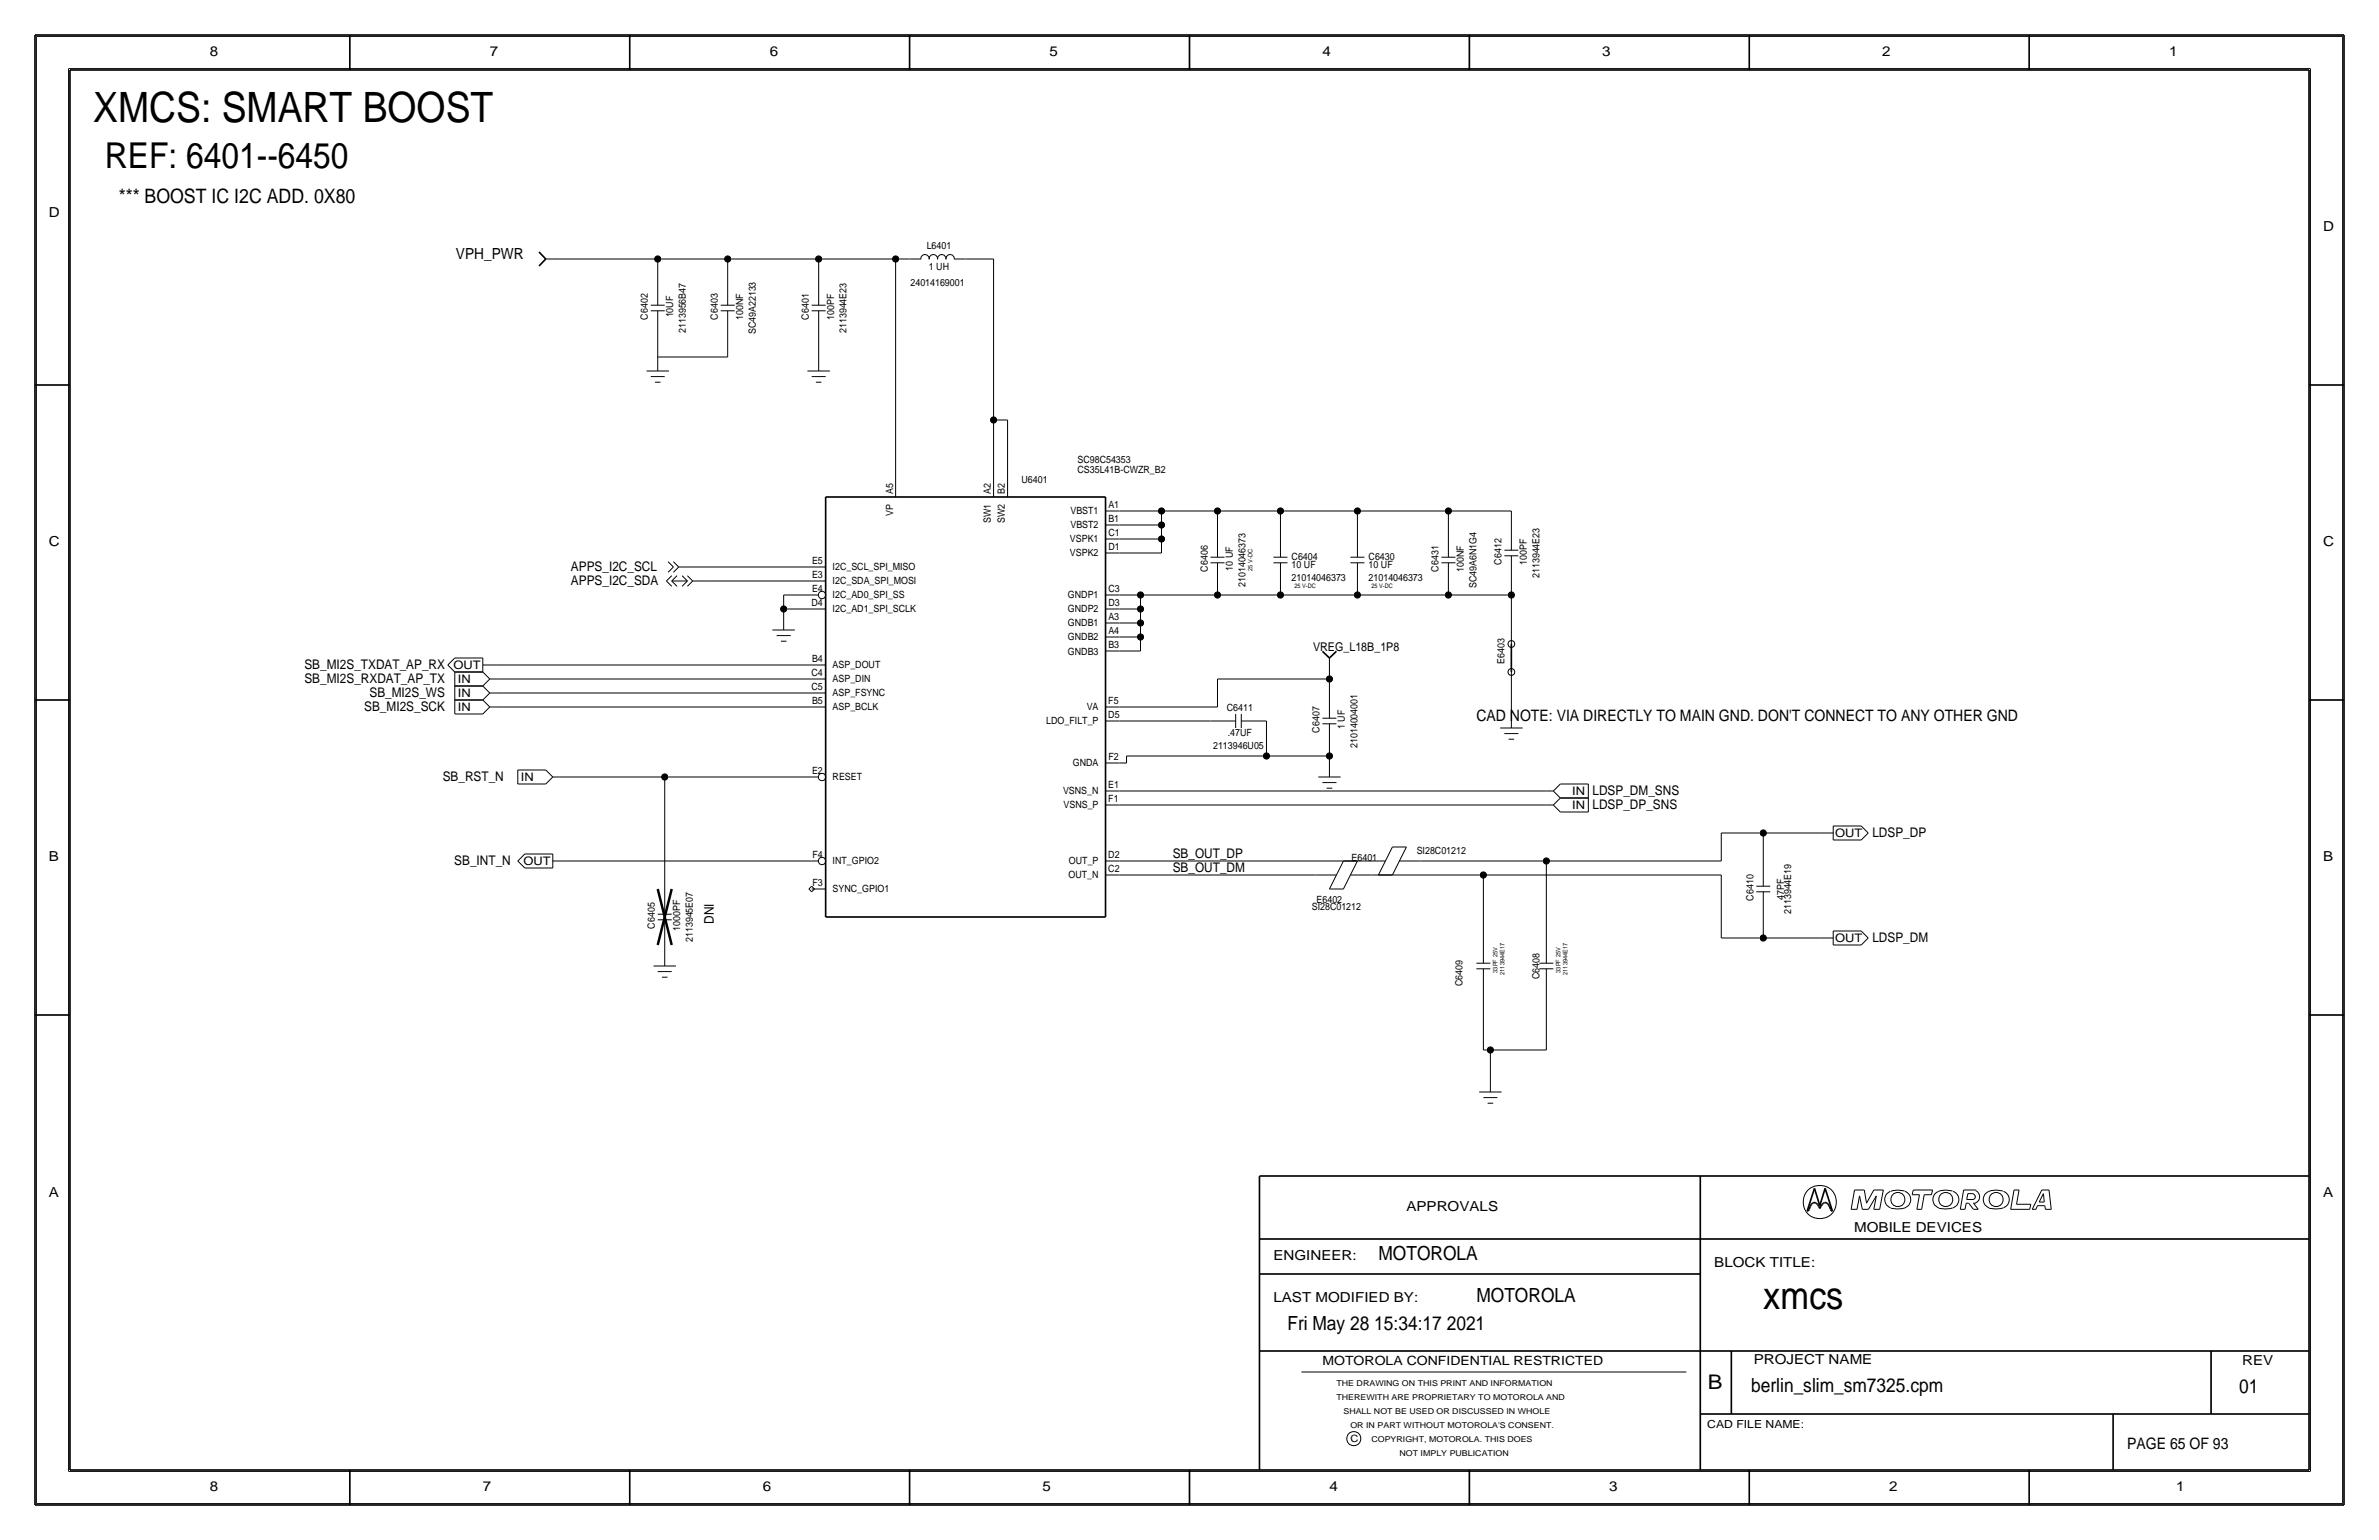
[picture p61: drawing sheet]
<svg xmlns="http://www.w3.org/2000/svg" width="432mm" height="279mm" viewBox="0 0 432 279" stroke-linecap="round" stroke-linejoin="round" font-family="sans-serif">
<defs><g id="words">
<text font-size="7.6" x="16.9" y="22.1">XMCS: SMART BOOST</text>
<text font-size="7" x="320" y="237.5">xmcs</text>
<text font-size="6.5" x="19" y="30.5">REF: 6401--6450</text>
<text font-size="3.7" x="310" y="252.1">B</text>
<text font-size="3.6" x="21.6" y="36.8">*** BOOST IC I2C ADD. 0X80</text>
<g font-size="3.5">
<text x="250.2" y="228.6">MOTOROLA</text>
<text x="268" y="236.2">MOTOROLA</text>
<text x="233.7" y="241.3">Fri May 28 15:34:17 2021</text>
<text x="317.9" y="252.6">berlin_slim_sm7325.cpm</text>
<text x="406.4" y="252.7">01</text>
</g>
<g font-size="2.9">
<text x="268" y="130.8">CAD NOTE: VIA DIRECTLY TO MAIN GND. DON'T CONNECT TO ANY OTHER GND</text>
<text x="386.1" y="262.9">PAGE 65 OF 93</text>
</g>
<text font-size="2.8" x="82.8" y="47">VPH_PWR</text>
<g font-size="2.5">
<text x="38.1" y="10.2">8</text>
<text x="88.9" y="10.2">7</text>
<text x="139.7" y="10.2">6</text>
<text x="190.5" y="10.2">5</text>
<text x="240" y="10.2">4</text>
<text x="290.8" y="10.2">3</text>
<text x="341.6" y="10.2">2</text>
<text x="393.7" y="10.2">1</text>
<text x="8.9" y="39.4">D</text>
<text x="421.6" y="41.9">D</text>
<text x="8.9" y="99.1">C</text>
<text x="421.6" y="99.1">C</text>
<text x="8.9" y="156.2">B</text>
<text x="421.6" y="156.2">B</text>
<text x="8.9" y="217.2">A</text>
<text x="255.3" y="219.7">APPROVALS</text>
<text x="421.6" y="217.2">A</text>
<text x="336.5" y="223.5">MOBILE DEVICES</text>
<text x="231.1" y="228.6">ENGINEER:</text>
<text x="311.1" y="229.9">BLOCK TITLE:</text>
<text x="231.1" y="236.2">LAST MODIFIED BY:</text>
<text x="318.3" y="247.5">PROJECT NAME</text>
<text x="407" y="247.6">REV</text>
<text x="38.1" y="270.5">8</text>
<text x="87.6" y="270.5">7</text>
<text x="138.4" y="270.5">6</text>
<text x="189.2" y="270.5">5</text>
<text x="241.3" y="270.5">4</text>
<text x="292.1" y="270.5">3</text>
<text x="342.9" y="270.5">2</text>
<text x="395" y="270.5">1</text>
</g>
<g font-size="2.4">
<text x="103.6" y="106.2">APPS_I2C_SDA</text>
<text x="103.6" y="103.6">APPS_I2C_SCL</text>
<text x="55.3" y="121.4">SB_MI2S_TXDAT_AP_RX</text>
<text x="55.3" y="124">SB_MI2S_RXDAT_AP_TX</text>
<text x="66.1" y="129">SB_MI2S_SCK</text>
<text x="67.1" y="126.5">SB_MI2S_WS</text>
<text x="80.4" y="141.7">SB_RST_N</text>
<text x="289.1" y="144.3">LDSP_DM_SNS</text>
<text x="289.1" y="146.8">LDSP_DP_SNS</text>
<text x="212.9" y="155.7">SB_OUT_DP</text>
<text x="339.9" y="151.9">LDSP_DP</text>
<text x="82.5" y="157">SB_INT_N</text>
<text x="212.9" y="158.2">SB_OUT_DM</text>
<text x="129.5" y="167.6" transform="rotate(-90 129.5 167.6)">DNI</text>
<text x="339.9" y="170.9">LDSP_DM</text>
</g>
<text font-size="2.3" x="240" y="247.6">MOTOROLA CONFIDENTIAL RESTRICTED</text>
<text font-size="2.2" x="238.3" y="118.1">VREG_L18B_1P8</text>
<g font-size="2.1">
<text x="82.3" y="121.5">OUT</text>
<text x="83.1" y="123.9">IN</text>
<text x="83.1" y="129">IN</text>
<text x="83.1" y="126.4">IN</text>
<text x="94.5" y="141.7">IN</text>
<text x="285.4" y="144.2">IN</text>
<text x="285.4" y="146.8">IN</text>
<text x="333.1" y="151.9">OUT</text>
<text x="95" y="157">OUT</text>
<text x="333.1" y="171">OUT</text>
</g>
<text font-size="2" x="309.9" y="259.1">CAD FILE NAME:</text>
<g font-size="1.8">
<text x="168.2" y="45.3">L6401</text>
<text x="165.3" y="51.8">24014169001</text>
<text x="168.6" y="49">1 UH</text>
<text x="117.6" y="58" transform="rotate(-90 117.6 58)">C6402</text>
<text x="122.2" y="57.6" transform="rotate(-90 122.2 57.6)">10UF</text>
<text x="130.3" y="58" transform="rotate(-90 130.3 58)">C6403</text>
<text x="134.9" y="58" transform="rotate(-90 134.9 58)">100NF</text>
<text x="146.8" y="58" transform="rotate(-90 146.8 58)">C6401</text>
<text x="151.4" y="58" transform="rotate(-90 151.4 58)">100PF</text>
<text x="124.5" y="60.4" transform="rotate(-90 124.5 60.4)">2113956B47</text>
<text x="137.2" y="60.7" transform="rotate(-90 137.2 60.7)">SC49A22133</text>
<text x="153.7" y="60.4" transform="rotate(-90 153.7 60.4)">2113944E23</text>
<text x="195.6" y="84">SC98C54353</text>
<text x="162.1" y="89.7" transform="rotate(-90 162.1 89.7)">A5</text>
<text x="179.8" y="89.7" transform="rotate(-90 179.8 89.7)">A2</text>
<text x="182.4" y="89.7" transform="rotate(-90 182.4 89.7)">B2</text>
<text x="185.4" y="87.6">U6401</text>
<text x="195.6" y="85.8">CS35L41B-CWZR_B2</text>
<text x="162.1" y="93.6" transform="rotate(-90 162.1 93.6)">VP</text>
<text x="179.8" y="94.9" transform="rotate(-90 179.8 94.9)">SW1</text>
<text x="182.4" y="94.9" transform="rotate(-90 182.4 94.9)">SW2</text>
<text x="194.3" y="93.3">VBST1</text>
<text x="194.3" y="95.9">VBST2</text>
<text x="201.2" y="94.7">B1</text>
<text x="201.2" y="92.2">A1</text>
<text x="194.2" y="98.4">VSPK1</text>
<text x="194.2" y="100.9">VSPK2</text>
<text x="201.2" y="97.2">C1</text>
<text x="201.2" y="99.8">D1</text>
<text x="234.4" y="101.6">C6404</text>
<text x="248.4" y="101.6">C6430</text>
<text x="147.4" y="107.4">E4</text>
<text x="147.4" y="104.9">E3</text>
<text x="147.4" y="102.4">E5</text>
<text x="151.1" y="103.5">I2C_SCL_SPI_MISO</text>
<text x="151.1" y="106">I2C_SDA_SPI_MOSI</text>
<text x="201.2" y="107.4">C3</text>
<text x="219.2" y="103.7" transform="rotate(-90 219.2 103.7)">C6406</text>
<text x="223.8" y="103.5" transform="rotate(-90 223.8 103.5)">10 UF</text>
<text x="226.1" y="106.5" transform="rotate(-90 226.1 106.5)">21014046373</text>
<text x="234.4" y="103.1">10 UF</text>
<text x="234.4" y="105.4">21014046373</text>
<text x="248.4" y="105.4">21014046373</text>
<text x="248.4" y="103.1">10 UF</text>
<text x="261.1" y="103.7" transform="rotate(-90 261.1 103.7)">C6431</text>
<text x="265.7" y="103.8" transform="rotate(-90 265.7 103.8)">100NF</text>
<text x="268" y="106.7" transform="rotate(-90 268 106.7)">SC49A6N1G4</text>
<text x="272.5" y="102.4" transform="rotate(-90 272.5 102.4)">C6412</text>
<text x="277.1" y="102.4" transform="rotate(-90 277.1 102.4)">100PF</text>
<text x="279.4" y="104.9" transform="rotate(-90 279.4 104.9)">2113944E23</text>
<text x="147.3" y="110">D4</text>
<text x="151.1" y="108.6">I2C_AD0_SPI_SS</text>
<text x="151.1" y="111.1">I2C_AD1_SPI_SCLK</text>
<text x="193.8" y="108.6">GNDP1</text>
<text x="193.8" y="113.6">GNDB1</text>
<text x="193.8" y="111.1">GNDP2</text>
<text x="201.2" y="110">D3</text>
<text x="201.2" y="112.5">A3</text>
<text x="193.8" y="116.2">GNDB2</text>
<text x="193.8" y="118.8">GNDB3</text>
<text x="201.2" y="115.1">A4</text>
<text x="201.2" y="117.6">B3</text>
<text x="147.3" y="122.7">C4</text>
<text x="147.3" y="125.3">C5</text>
<text x="147.4" y="120.2">B4</text>
<text x="151.1" y="123.8">ASP_DIN</text>
<text x="151.1" y="121.3">ASP_DOUT</text>
<text x="273" y="120.4" transform="rotate(-90 273 120.4)">E6403</text>
<text x="147.4" y="127.8">B5</text>
<text x="151.1" y="128.9">ASP_BCLK</text>
<text x="151.1" y="126.3">ASP_FSYNC</text>
<text x="189.9" y="131.3">LDO_FILT_P</text>
<text x="197.2" y="128.8">VA</text>
<text x="201.2" y="127.8">F5</text>
<text x="201.2" y="130.3">D5</text>
<text x="222.7" y="129">C6411</text>
<text x="201.2" y="137.9">F2</text>
<text x="220.2" y="135.9">2113946U05</text>
<text x="222.9" y="133.6">.47UF</text>
<text x="239.5" y="132.9" transform="rotate(-90 239.5 132.9)">C6407</text>
<text x="244.1" y="132.3" transform="rotate(-90 244.1 132.3)">1 UF</text>
<text x="246.4" y="135.7" transform="rotate(-90 246.4 135.7)">21014004001</text>
<text x="147.4" y="140.5">E2</text>
<text x="151.1" y="141.6">RESET</text>
<text x="194.7" y="138.9">GNDA</text>
<text x="201.2" y="143">E1</text>
<text x="193" y="144">VSNS_N</text>
<text x="193" y="146.7">VSNS_P</text>
<text x="201.2" y="145.5">F1</text>
<text x="147.5" y="155.7">F4</text>
<text x="201.2" y="155.7">D2</text>
<text x="257.1" y="154.9">SI28C01212</text>
<text x="147.5" y="160.7">F3</text>
<text x="151.1" y="156.8">INT_GPIO2</text>
<text x="151.1" y="161.9">SYNC_GPIO1</text>
<text x="193.9" y="159.3">OUT_N</text>
<text x="194" y="156.8">OUT_P</text>
<text x="201.2" y="158.2">C2</text>
<text x="245.3" y="156.2">E6401</text>
<text x="238.1" y="165.1">SI28C01212</text>
<text x="239" y="163.8">E6402</text>
<text x="318.3" y="163.4" transform="rotate(-90 318.3 163.4)">C6410</text>
<text x="323.8" y="163.2" transform="rotate(-90 323.8 163.2)">47PF</text>
<text x="325.1" y="165.9" transform="rotate(-90 325.1 165.9)">2113944E19</text>
<text x="118.9" y="168.5" transform="rotate(-90 118.9 168.5)">C6405</text>
<text x="123.4" y="168.9" transform="rotate(-90 123.4 168.9)">1000PF</text>
<text x="125.7" y="170.9" transform="rotate(-90 125.7 170.9)">2113945E07</text>
<text x="265.4" y="178.9" transform="rotate(-90 265.4 178.9)">C6409</text>
<text x="279.4" y="177.6" transform="rotate(-90 279.4 177.6)">C6408</text>
<text x="245.1" y="261.6">C</text>
</g>
<g font-size="1.5">
<text x="242.6" y="251.5">THE DRAWING ON THIS PRINT AND INFORMATION</text>
<text x="242.6" y="254">THEREWITH ARE PROPRIETARY TO MOTOROLA AND</text>
<text x="243.8" y="256.5">SHALL NOT BE USED OR DISCUSSED IN WHOLE</text>
<text x="245.1" y="259.1">OR IN PART WITHOUT MOTOROLA'S CONSENT.</text>
<text x="248.9" y="261.6">COPYRIGHT, MOTOROLA. THIS DOES</text>
<text x="254" y="264.2">NOT IMPLY PUBLICATION</text>
</g>
<g font-size="1.1">
<text x="227.3" y="103.5" transform="rotate(-90 227.3 103.5)">25 V-DC</text>
<text x="234.9" y="106.7">25 V-DC</text>
<text x="248.9" y="106.7">25 V-DC</text>
<text x="271.8" y="176.5" transform="rotate(-90 271.8 176.5)">33PF 25V</text>
<text x="273" y="176.8" transform="rotate(-90 273 176.8)">2113944E17</text>
<text x="283.2" y="176.5" transform="rotate(-90 283.2 176.5)">33PF 25V</text>
<text x="284.5" y="176.8" transform="rotate(-90 284.5 176.8)">2113944E17</text>
</g>
</g></defs>
<g fill="none" stroke="#000" stroke-width=".18">
<path d="M6.6 6.6h418.6zM6.6 6.6v266.2zM12.4 12.4v254.6zM12.4 12.4h407zM419.4 12.4v254.6zM425.2 6.6v266.2zM99.1 47h2.5zM101.6 47h17.8zM118.1 56.4h2.5zM118.1 55.4h2.5zM119.4 47h12.7zM119.4 47v3.8z"/>
<path d="M119.4 56.4v4.6zM119.4 50.8v4.6zM130.8 56.4h2.5zM130.8 55.4h2.5zM132.1 47v3.8zM132.1 56.4v4.6zM132.1 50.8v4.6zM132.1 47h16.5zM147.3 55.4h2.6zM147.3 56.4h2.6zM148.6 47h14zM148.6 47v3.8z"/>
<path d="M148.6 56.4v4.6zM148.6 50.8v4.6zM162.6 47v40.6zM162.6 47h2.5zM165.1 47h2zM167.1 47a.75 .75 0 0 1 .8-.8 .75 .75 0 0 1 .7 .8M168.7 47a.75 .75 0 0 1 .7-.8 .75 .75 0 0 1 .7 .8M170.2 47a.75 .75 0 0 1 .7-.8 .75 .75 0 0 1 .8 .8M171.7 47a.75 .75 0 0 1 .7-.8 .75 .75 0 0 1 .8 .8M173.2 47h2.1zM175.3 47h5zM180.3 47v29.2z"/>
<path d="M117.3 67.3h4.1zM118.1 68.3h2.5zM118.9 69.3h1zM119.4 64.8h12.7zM119.4 61v3.8zM119.4 64.8v2.5zM132.1 61v3.8zM146.6 67.3h4zM147.3 68.3h2.6zM148.1 69.3h1zM148.6 61v3.8zM148.6 64.8v2.5z"/>
<path d="M180.3 76.2v11.4zM180.3 76.2h2.6zM182.9 76.2v11.4zM162.6 87.6v2.6zM180.3 87.6v2.6zM182.9 87.6v2.6zM200.7 97.8h2.5zM200.7 95.2h2.5zM200.7 92.7h2.5zM203.2 92.7h7.6zM203.2 95.2h7.6zM203.2 97.8h7.6z"/>
<path d="M210.8 92.7h10.2zM210.8 92.7v2.5zM210.8 95.2v2.6zM210.8 97.8v2.5zM221 92.7h11.4zM221 92.7v3.8zM221 96.5v4.6zM232.4 92.7h14zM232.4 92.7v3.8zM232.4 96.5v4.6zM246.4 92.7h16.5zM246.4 92.7v3.8z"/>
<path d="M246.4 96.5v4.6zM262.9 92.7h11.4zM262.9 92.7v3.8zM262.9 96.5v4.6zM273.1 99.8h2.5zM274.3 92.7v2.5zM274.3 95.2v4.6zM82.5 119.4h5.1zM82.5 119.4l-1.2 1.2zM87.6 119.4v2.5zM121 105.4l.9 1zM121 105.4l.9-1z"/>
<path d="M121.3 101.9l.9 1zM121.9 105.4l1 1zM121.9 105.4h2.9zM121.9 105.4l1-1zM122.2 102.9l-.9 .9zM122.2 101.9l1 1zM123.2 102.9l-1 .9zM123.2 102.9h1.3zM123.8 104.4l1 1zM123.8 106.4l1-1zM124.5 102.9h22.8zM124.8 104.4l.9 1z"/>
<path d="M124.8 106.4l.9-1zM125.7 105.4h2.6zM128.3 105.4h19zM140.2 114.3h4.1zM141 115.3h2.5zM141.7 116.3h1zM142.2 110.5h5.1zM142.2 110.5v1.3zM142.2 107.9v2.6zM142.2 107.9h5.1zM142.2 111.8v2.5zM147.3 110.5h2.6z"/>
<path d="M147.3 107.9h1.2zM147.3 105.4h2.6zM147.3 102.9h2.6zM200.7 107.9h2.5zM200.7 115.6h2.5zM200.7 110.5h2.5zM200.7 118.1h2.5zM200.7 113h2.5zM200.7 100.3h2.5zM203.2 100.3h7.6zM203.2 107.9h3.8zM203.2 118.1h3.8z"/>
<path d="M203.2 110.5h3.8zM203.2 113h3.8zM203.2 115.6h3.8zM207 107.9v2.6zM207 110.5v2.5zM207 113v2.6zM207 115.6v2.5zM207 107.9h14zM219.7 102.1h2.5zM219.7 101.1h2.5zM221 107.9h11.4zM221 106.7v1.2z"/>
<path d="M221 102.1v4.6zM231.1 102.1h2.6zM231.1 101.1h2.6zM232.4 106.7v1.2zM232.4 102.1v4.6zM232.4 107.9h14zM241.3 119.4v2.5zM245.1 102.1h2.5zM245.1 101.1h2.5zM246.4 107.9h16.5zM246.4 106.7v1.2zM246.4 102.1v4.6z"/>
<path d="M261.6 102.1h2.6zM261.6 101.1h2.6zM262.9 107.9h11.4zM262.9 106.7v1.2zM262.9 102.1v4.6zM273 100.8h2.6zM274.3 105.4v2.5zM274.3 107.9v6.4zM274.3 100.8v4.6zM274.3 114.3v2.5zM81.3 120.7l1.2 1.2zM82.5 121.9h5.1z"/>
<path d="M82.5 121.9v2.6zM82.5 124.5h5.1zM82.5 127h5.1zM82.5 127v2.5zM82.5 129.5h5.1zM82.5 124.5v2.5zM87.6 121.9l1.3 1.3zM87.6 127l1.3 1.3zM87.6 124.5l1.3 1.2zM87.6 120.7h2.6zM88.9 123.2l-1.3 1.3zM88.9 128.3l-1.3 1.2z"/>
<path d="M88.9 125.7l-1.3 1.3zM88.9 123.2h1.3zM88.9 128.3h1.3zM88.9 125.7h1.3zM90.2 123.2h57.1zM90.2 128.3h57.1zM90.2 125.7h57.1zM90.2 120.7h57.1zM94 139.7h5.1zM94 139.7v2.5zM99.1 139.7l1.2 1.3zM147.3 120.7h2.6z"/>
<path d="M147.3 123.2h2.6zM147.3 125.7h2.6zM147.3 128.3h2.6zM200.7 128.3h2.5zM200.7 130.8h2.5zM200.7 138.4h2.5zM203.2 128.3h17.8zM203.2 138.4h1.3zM203.2 130.8h16.5zM204.5 137.2h25.4zM204.5 137.2v1.2zM219.7 130.8h4.6z"/>
<path d="M221 123.2h20.3zM221 123.2v5.1zM224.3 129.5v2.6zM225.3 130.8h4.6zM225.3 129.5v2.6zM229.9 137.2h11.4zM229.9 130.8v6.4zM240 130.3h2.6zM240 131.3h2.6zM241.3 123.2v2.5zM241.3 121.9v1.3zM241.3 135.9v1.3z"/>
<path d="M241.3 137.2v1.2zM241.3 131.3v4.6zM241.3 125.7v4.6zM241.3 138.4v2.6zM272.3 132.1h4.1zM273.1 133.1h2.5zM273.8 134.1h1zM274.3 124.5v5zM274.3 121.9v2.6zM274.3 129.5v2.6zM94 142.2h5.1zM94 156.2l1.2 1.3z"/>
<path d="M95.2 154.9h5.1zM95.2 157.5h5.1zM95.2 154.9l-1.2 1.3zM100.3 141l-1.2 1.2zM100.3 156.2h2.6zM100.3 154.9v2.6zM100.3 141h1.3zM101.6 141h19zM102.9 156.2h44.4zM120.6 141h26.7zM120.6 141v20.3zM147.3 141h1.2z"/>
<path d="M147.3 156.2h1.2zM200.7 158.8h2.5zM200.7 156.2h2.5zM200.7 146h2.5zM200.7 143.5h2.5zM203.2 146h77.5zM203.2 143.5h77.5zM203.2 156.2h44.4zM203.2 158.8h35.6zM238.8 158.8h3.8zM239.3 141h4zM240 142h2.6z"/>
<path d="M240.8 143h1zM243.8 156.2l-2.5 5.1zM243.8 156.2h2.6zM245.1 158.8h3.8zM246.4 156.2l-2.6 5.1zM247.6 156.2h3.9zM248.9 158.8h20.3zM250.2 158.8h2.5zM252.7 153.7l-2.5 5.1zM252.7 153.7h2.6zM254 156.2h3.8zM255.3 153.7l-2.6 5.1z"/>
<path d="M257.8 156.2h22.9zM269.2 158.8h43.2zM269.2 158.8v11.4zM280.7 156.2h31.7zM280.7 156.2v14zM280.7 143.5h1.2zM280.7 146h1.2zM281.9 143.5l1.3 1.3zM281.9 146l1.3 1.3zM283.2 142.2l-1.3 1.3zM283.2 144.8l-1.3 1.2zM283.2 142.2h5.1z"/>
<path d="M283.2 144.8h5.1zM283.2 147.3h5.1zM288.3 142.2v2.6zM288.3 144.8v2.5zM312.4 158.7v11.5zM312.4 151.1v5.1zM312.4 151.1h7.6zM320 151.1h10.2zM320 151.1v5.1zM320 156.2v4.6zM330.2 151.1h2.5zM332.7 149.9h5.1z"/>
<path d="M332.7 152.4h5.1zM332.7 149.9v2.5zM337.8 149.9l1.3 1.2zM339.1 151.1l-1.3 1.3zM118.6 175.3h4.1zM119.4 166.9h2.5zM119.4 165.9h2.5zM119.4 176.3h2.5zM120.1 177.3h1.1zM120.6 171.4v1.3zM120.6 166.9v4.5zM120.6 161.3v4.6z"/>
<path d="M120.6 172.7v2.6zM146.8 161.3l.5-.5zM146.8 161.3l.5 .5zM147.3 160.8l.5 .5zM147.3 161.3h2.6zM147.8 161.3l-.5 .5zM241.3 161.3h2.5zM268 175.8h2.5zM268 174.8h2.5zM269.2 175.8v4.5zM269.2 170.2v4.6zM279.4 175.8h2.5z"/>
<path d="M279.4 174.8h2.5zM280.7 175.8v4.5zM280.7 170.2v4.6zM312.4 170.2h7.6zM318.8 161.8h2.5zM318.8 160.8h2.5zM320 170.2h10.2zM320 166.4v3.8zM320 161.8v4.6zM330.2 170.2h2.5zM332.7 168.9h5.1zM332.7 171.4h5.1z"/>
<path d="M332.7 168.9v2.5zM337.8 168.9l1.3 1.3zM339.1 170.2l-1.3 1.2zM268.5 198.1h4zM269.2 190.5h1.3zM269.2 180.3v10.2zM269.2 199.1h2.6zM270.5 190.5h10.2zM270.5 190.5v5.1zM270.5 195.6v2.5zM280.7 180.3v10.2zM270 200.2h1z"/>
<path d="M336 219.4h1.1zM336.6 215.9h1.8zM336.6 215.9l-.6 3.5zM337.5 217l-.4 2.4zM337.5 217l.5 2.4zM338 219.4h1.1zM338.4 215.9l.4 2.4zM340.1 219.4h1.1zM340.1 215.9h1.7zM340.1 215.9l-1.3 2.4zM340.6 217l-1.5 2.4zM340.6 217l-.5 2.4z"/>
<path d="M341.8 215.9l-.6 3.5zM343.1 216.2a1.6 1.6 0 0 0-1 1.5 1.6 1.6 0 0 0 1.1 1.5M345.7 216.1h-.2a4 4 0 0 0-2.3 .1M345.7 216.2a1.59 1.59 0 0 1 1.1 1.5 1.59 1.59 0 0 1-1.1 1.5 5.1 5.1 0 0 1-2.5 0M347.1 216.8h1.3zM347.3 215.9l-.2 .9zM347.3 215.9h3.5zM347.9 219.4h.9zM348.4 216.8l-.5 2.6zM349.2 216.8l-.4 2.6zM349.2 216.8h1.4zM350.8 215.9l-.2 .9z"/>
<path d="M354.4 216.1a3.1 3.1 0 0 0-3.3 .7 1.62 1.62 0 0 0 .8 2.4M354.4 219.2a5.1 5.1 0 0 1-2.5 0M354.5 216.2a1.59 1.59 0 0 1 1 1.5 1.59 1.59 0 0 1-1 1.5M355.8 219.4h.9zM356.4 215.9l-.6 3.5zM356.4 215.9h2.2zM356.9 218.3l-.2 1.1zM356.9 218.3h.4zM357 217.6h1.2zM357.2 216.6l-.2 1zM357.2 216.6h1zM357.3 218.3l.9 1.1z"/>
<path d="M358.1 216.7a.5 .5 0 0 1 .4 .4 .5 .5 0 0 1-.4 .5M358.2 219.4h.9zM358.2 218.3l.9 1.1zM358.2 218.3h.4zM358.5 216a1.24 1.24 0 0 1 .8 1.1 1.24 1.24 0 0 1-.8 1.2M363.5 216.1a3.1 3.1 0 0 0-3.3 .7 1.62 1.62 0 0 0 .8 2.4M363.6 219.2a5.1 5.1 0 0 1-2.6 0M363.6 216.2a1.59 1.59 0 0 1 1.1 1.5 1.59 1.59 0 0 1-1.1 1.5M364.9 219.4h3.5zM365.6 215.9l-.7 3.5zM365.6 215.9h.9zM366 218.5h2.6z"/>
<path d="M366.5 215.9l-.5 2.6zM368.6 218.5l-.2 .9zM368.9 219.4h.6zM369.8 218.7h1.3zM369.8 218.7l-.3 .7zM370.1 218.1h.9zM370.6 215.9l-1.7 3.5zM370.6 215.9h1.3zM370.9 216.6l-.8 1.5zM370.9 216.6l.1 1.5zM371.1 218.7l.1 .7zM371.2 219.4h1.1z"/>
<path d="M371.9 215.9l.4 3.5zM236.2 248.9h69.9zM6.6 272.8h418.6zM12.4 267h407z"/>
<circle cx="149.2" cy="108" r=".67"/>
<circle cx="274.3" cy="116.8" r=".61"/>
<circle cx="274.3" cy="121.9" r=".61"/>
<circle cx="149.2" cy="141" r=".67"/>
<circle cx="149.2" cy="156.2" r=".67"/>
<circle cx="330.3" cy="218.1" r="3"/>
<circle cx="344.5" cy="217.6" r="1.28"/>
<circle cx="353.2" cy="217.6" r="1.28"/>
<circle cx="362.3" cy="217.6" r="1.28"/>
<circle cx="245.7" cy="261" r="1.28"/>
</g>
<g fill="#000" stroke="#000" stroke-width=".18">
<circle cx="119.4" cy="47" r=".56"/>
<circle cx="132.1" cy="47" r=".56"/>
<circle cx="148.6" cy="47" r=".56"/>
<circle cx="162.6" cy="47" r=".56"/>
<circle cx="180.3" cy="76.2" r=".56"/>
<circle cx="210.8" cy="92.7" r=".56"/>
<circle cx="210.8" cy="97.8" r=".56"/>
<circle cx="210.8" cy="95.2" r=".56"/>
<circle cx="221" cy="92.7" r=".56"/>
<circle cx="232.4" cy="92.7" r=".56"/>
<circle cx="246.4" cy="92.7" r=".56"/>
<circle cx="262.9" cy="92.7" r=".56"/>
<circle cx="142.2" cy="110.5" r=".56"/>
<circle cx="207" cy="113" r=".56"/>
<circle cx="207" cy="115.6" r=".56"/>
<circle cx="207" cy="110.5" r=".56"/>
<circle cx="207" cy="107.9" r=".56"/>
<circle cx="221" cy="107.9" r=".56"/>
<circle cx="232.4" cy="107.9" r=".56"/>
<circle cx="246.4" cy="107.9" r=".56"/>
<circle cx="262.9" cy="107.9" r=".56"/>
<circle cx="274.3" cy="107.9" r=".56"/>
<circle cx="229.9" cy="137.2" r=".56"/>
<circle cx="241.3" cy="137.2" r=".56"/>
<circle cx="241.3" cy="123.2" r=".56"/>
<circle cx="120.6" cy="141" r=".56"/>
<circle cx="269.2" cy="158.7" r=".56"/>
<circle cx="280.7" cy="156.2" r=".56"/>
<circle cx="320" cy="151.1" r=".56"/>
<circle cx="320" cy="170.2" r=".56"/>
<circle cx="270.5" cy="190.5" r=".56"/>
</g>
<g fill="none" stroke="#000" stroke-width=".3">
<path d="M6.3 6.4v266.7zM6.4 6.4h419zM12.7 12.7h406.4zM12.7 12.7v254zM63.5 6.4v6.3zM114.3 6.4v6.3zM165.1 6.4v6.3zM215.9 6.3v6.4zM266.7 6.4v6.3zM317.5 6.4v6.3zM368.3 6.4v6.3zM419.1 12.7v254z"/>
<path d="M425.4 6.4v266.7zM97.8 45.7l1.3 1.3zM99.1 47l-1.3 1.3zM6.3 69.8h6.4zM419.1 69.8h6.3zM149.9 90.2h50.8zM149.9 90.2v76.2zM200.7 90.2v76.2zM240 118.2l1.3 1.2zM241.3 119.4l1.3-1.2zM274.3 116.8v5.1zM6.3 127h6.4z"/>
<path d="M419.1 127h6.3zM149.9 166.4h50.8zM6.3 184.1h6.4zM419.1 184.1h6.3zM228.6 213.4v53.3zM228.6 213.4h190.5zM308.6 213.4v53.3zM328 219.7h.2zM328.4 219.4l-.2 .3zM328.6 218.8l-.2 .6zM328.8 218.5l-.2 .3zM329 218.3l.2-.1z"/>
<path d="M329 218.3l-.2 .2zM329.2 218.2h.2zM329.3 215.6l-1.3 4.1zM329.3 215.6l1 3.1zM329.4 218.2l.2 .1zM329.6 218.3l.3 .2zM329.9 218.5l.2 .3zM330.1 218.8l.2 .5zM330.5 218.8l-.2 .5zM330.8 218.5l-.3 .3zM331 218.3l-.2 .2zM331 218.3l.2-.1z"/>
<path d="M331.2 218.2h.2zM331.3 215.6l1.3 4.1zM331.3 215.6l-1 3.1zM331.4 218.2l.2 .1zM331.6 218.3l.2 .2zM331.8 218.5l.2 .3zM332 218.8l.3 .6zM332.3 219.4l.1 .3zM332.4 219.7h.2zM228.6 231.1h80zM228.6 224.8h190.5zM228.6 245.1h190.5z"/>
<path d="M308.6 256.5h110.5zM314.2 245.1v11.4zM383.5 256.5v10.2zM401.3 245.1v11.4zM6.4 273h419zM12.7 266.7h406.4zM63.5 266.7v6.4zM114.3 266.7v6.4zM165.1 266.7v6.4zM215.9 266.7v6.3zM266.7 266.7v6.4zM317.5 266.7v6.4z"/>
<path d="M368.3 266.7v6.4z"/>
</g>
<path d="M119.4 161.3l2.5 10.2zM121.9 161.3l-2.5 10.1z" fill="none" stroke="#000" stroke-width=".45"/>
<use href="#words"/>
</svg>
